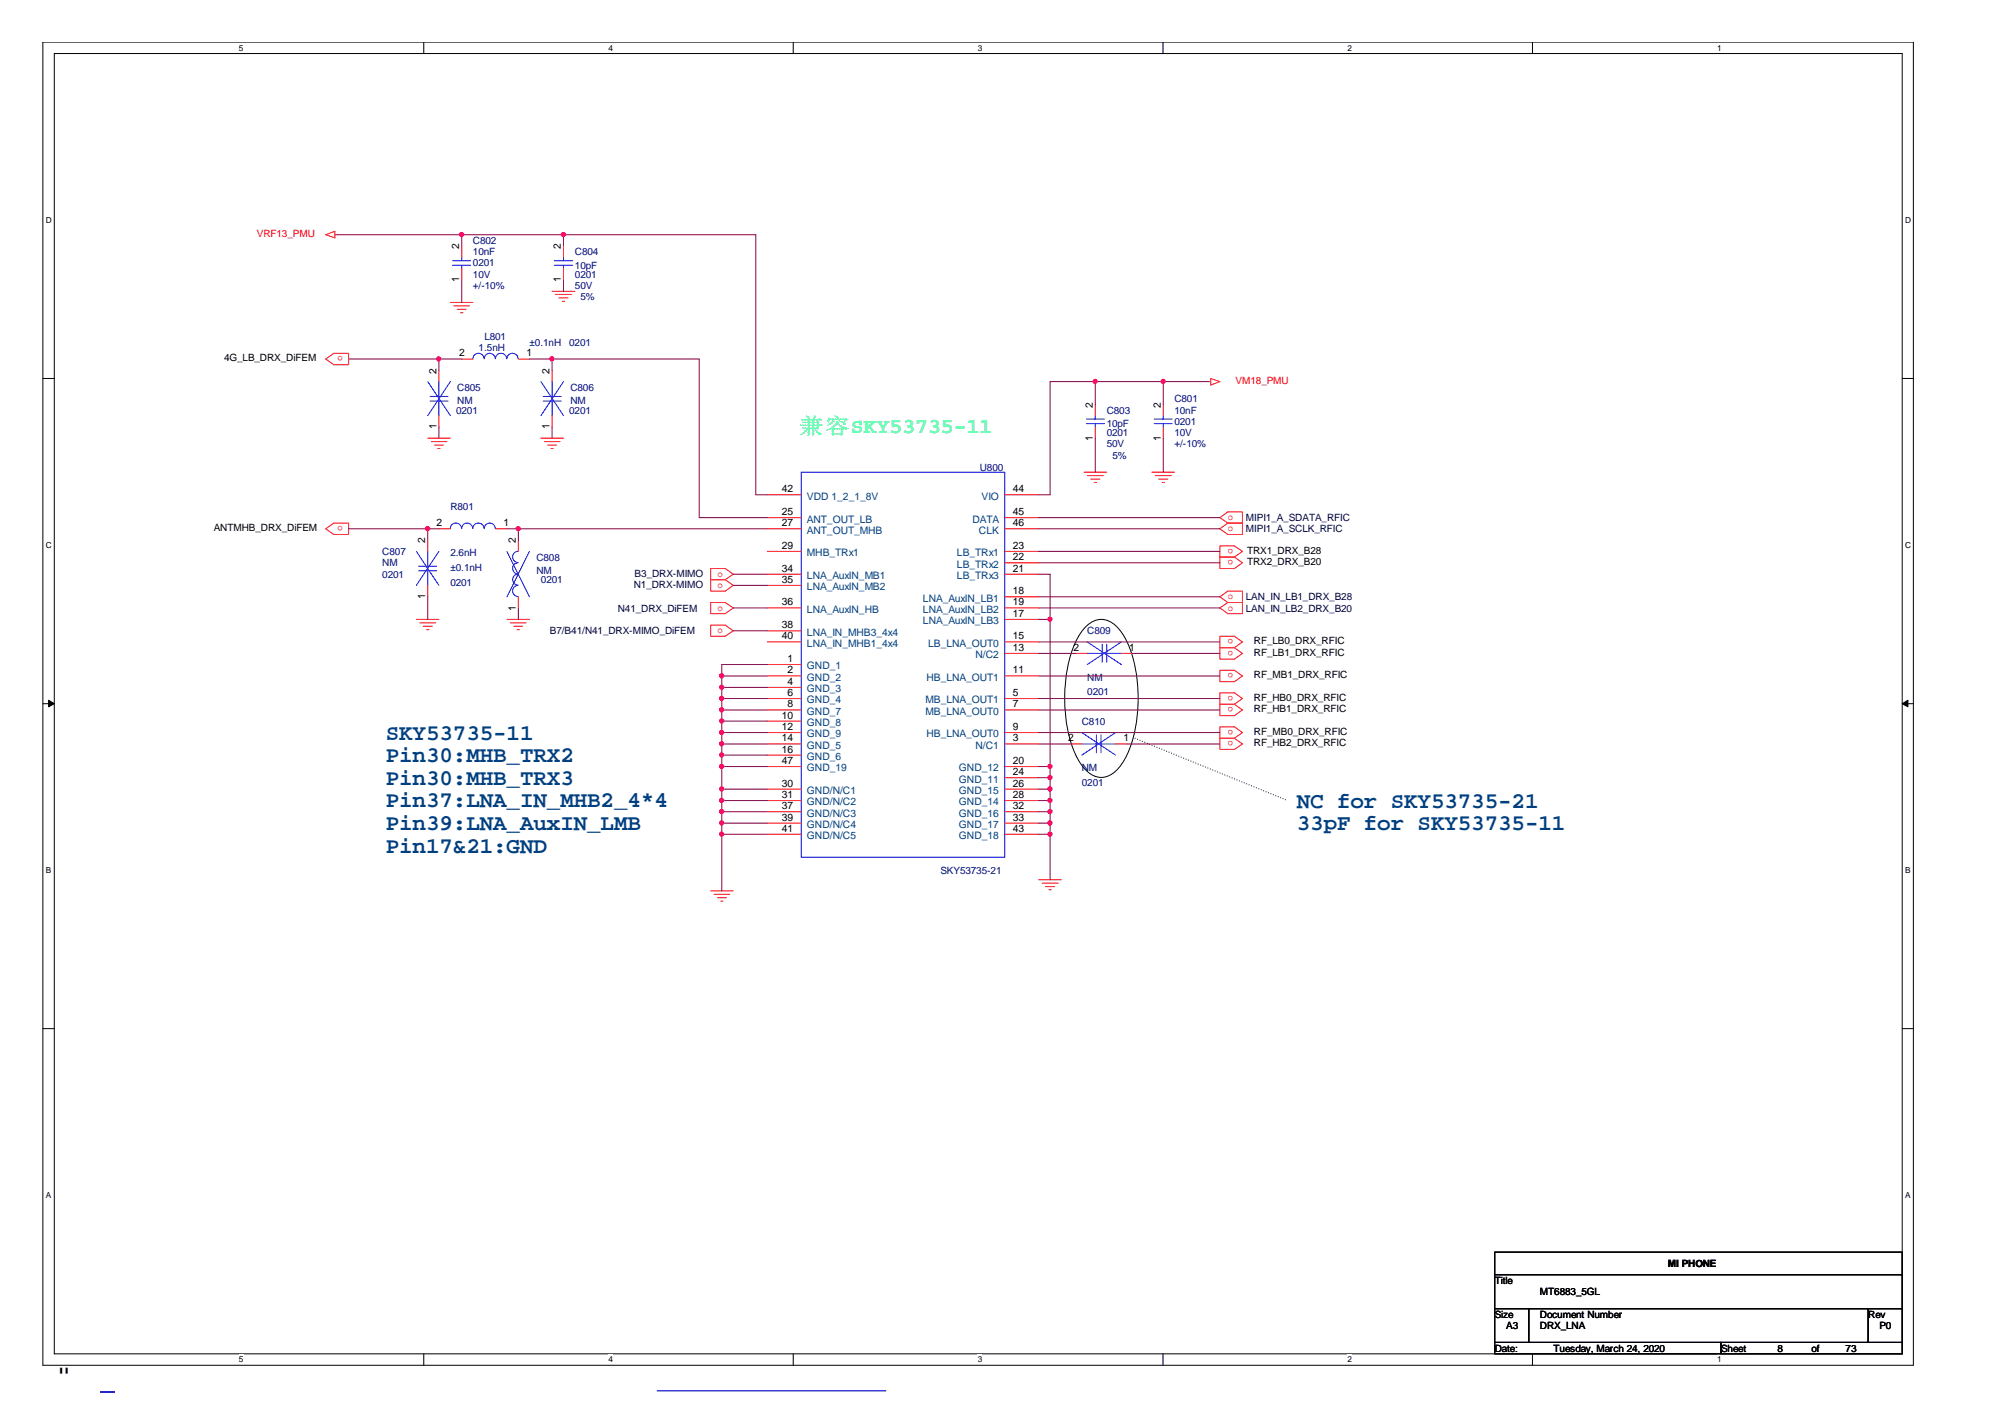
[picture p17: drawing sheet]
<svg xmlns="http://www.w3.org/2000/svg" width="297mm" height="210mm" viewBox="0 0 297 210" stroke-linecap="round" stroke-linejoin="round" font-family="sans-serif">
<defs><g id="words">
<text font-size="4.2" x="8.5" y="205.7">&quot;</text>
<g font-size="3.3" fill="#004080">
<text x="57.1" y="109.6">SKY53735-11</text>
<text x="57.1" y="112.9">Pin30:MHB_TRX2</text>
<text x="57.1" y="116.3">Pin30:MHB_TRX3</text>
<text x="57.1" y="119.6">Pin37:LNA_IN_MHB2_4*4</text>
<text x="192.1" y="119.6">NC for SKY53735-21</text>
<text x="57.1" y="123">Pin39:LNA_AuxIN_LMB</text>
<text x="192.1" y="123">33pF for SKY53735-11</text>
<text x="57.1" y="126.3">Pin17&amp;21:GND</text>
</g>
<text font-size="3.2" fill="#00ff80" x="118.4" y="64.2">兼容SKY53735-11</text>
<g font-size="1.5" fill="#f00">
<text x="38.1" y="35.1">VRF13_PMU</text>
<text x="50.8" y="52.8" transform="rotate(-180 50.8 52.8)">o</text>
<text x="183" y="56.9">VM18_PMU</text>
<text x="50.8" y="77.9" transform="rotate(-180 50.8 77.9)">o</text>
<text x="181.9" y="77.1">o</text>
<text x="181.9" y="78.7">o</text>
<text x="182.7" y="83" transform="rotate(-180 182.7 83)">o</text>
<text x="182.7" y="81.3" transform="rotate(-180 182.7 81.3)">o</text>
<text x="106.3" y="87.1">o</text>
<text x="106.3" y="85.4">o</text>
<text x="181.9" y="88.8">o</text>
<text x="106.3" y="90.5">o</text>
<text x="106.3" y="93.8">o</text>
<text x="181.9" y="90.5">o</text>
<text x="182.7" y="94.7" transform="rotate(-180 182.7 94.7)">o</text>
<text x="182.7" y="96.4" transform="rotate(-180 182.7 96.4)">o</text>
<text x="182.7" y="99.8" transform="rotate(-180 182.7 99.8)">o</text>
<text x="182.7" y="104.8" transform="rotate(-180 182.7 104.8)">o</text>
<text x="182.7" y="103.1" transform="rotate(-180 182.7 103.1)">o</text>
<text x="182.7" y="109.8" transform="rotate(-180 182.7 109.8)">o</text>
<text x="182.7" y="108.1" transform="rotate(-180 182.7 108.1)">o</text>
</g>
<g font-size="1.5">
<text x="68" y="41.8" transform="rotate(-90 68 41.8)">1</text>
<text x="68" y="36.9" transform="rotate(-90 68 36.9)">2</text>
<text x="83.1" y="41.8" transform="rotate(-90 83.1 41.8)">1</text>
<text x="83.1" y="36.9" transform="rotate(-90 83.1 36.9)">2</text>
<text x="33.2" y="53.5">4G_LB_DRX_DiFEM</text>
<text x="68" y="52.8">2</text>
<text x="78" y="52.8">1</text>
<text x="64.6" y="55.3" transform="rotate(-90 64.6 55.3)">2</text>
<text x="81.4" y="55.3" transform="rotate(-90 81.4 55.3)">2</text>
<text x="64.6" y="63.6" transform="rotate(-90 64.6 63.6)">1</text>
<text x="81.4" y="63.6" transform="rotate(-90 81.4 63.6)">1</text>
<text x="161.9" y="65.3" transform="rotate(-90 161.9 65.3)">1</text>
<text x="161.9" y="60.4" transform="rotate(-90 161.9 60.4)">2</text>
<text x="172" y="65.3" transform="rotate(-90 172 65.3)">1</text>
<text x="172" y="60.4" transform="rotate(-90 172 60.4)">2</text>
<text x="64.7" y="77.9">2</text>
<text x="74.6" y="77.9">1</text>
<text x="115.8" y="76.3">25</text>
<text x="115.8" y="77.9">27</text>
<text x="115.8" y="72.9">42</text>
<text x="150" y="72.9">44</text>
<text x="150" y="76.3">45</text>
<text x="150" y="77.9">46</text>
<text x="31.7" y="78.7">ANTMHB_DRX_DiFEM</text>
<text x="63" y="80.5" transform="rotate(-90 63 80.5)">2</text>
<text x="76.4" y="80.5" transform="rotate(-90 76.4 80.5)">2</text>
<text x="115.8" y="81.3">29</text>
<text x="150" y="81.3">23</text>
<text x="150" y="83">22</text>
<text x="184.7" y="83.7">TRX2_DRX_B20</text>
<text x="184.7" y="82.1">TRX1_DRX_B28</text>
<text x="63" y="88.7" transform="rotate(-90 63 88.7)">1</text>
<text x="115.8" y="84.7">34</text>
<text x="115.8" y="86.3">35</text>
<text x="115.8" y="89.7">36</text>
<text x="150" y="84.7">21</text>
<text x="150" y="88">18</text>
<text x="150" y="89.7">19</text>
<text x="76.4" y="90.4" transform="rotate(-90 76.4 90.4)">1</text>
<text x="115.8" y="93.1">38</text>
<text x="115.8" y="94.7">40</text>
<text x="150" y="94.7">15</text>
<text x="150" y="91.4">17</text>
<text x="185.8" y="95.4">RF_LB0_DRX_RFIC</text>
<text x="116.7" y="98.1">1</text>
<text x="116.7" y="99.8">2</text>
<text x="116.7" y="101.4">4</text>
<text x="150" y="99.8">11</text>
<text x="150" y="96.4">13</text>
<text x="159" y="96.4">2</text>
<text x="167.3" y="96.4">1</text>
<text x="185.8" y="97.1">RF_LB1_DRX_RFIC</text>
<text x="185.8" y="100.5">RF_MB1_DRX_RFIC</text>
<text x="115.8" y="106.4">10</text>
<text x="116.7" y="103.1">6</text>
<text x="116.7" y="104.8">8</text>
<text x="150" y="103.1">5</text>
<text x="150" y="104.8">7</text>
<text x="185.8" y="105.5">RF_HB1_DRX_RFIC</text>
<text x="185.8" y="103.8">RF_HB0_DRX_RFIC</text>
<text x="115.8" y="109.8">14</text>
<text x="115.8" y="111.5">16</text>
<text x="115.8" y="108.1">12</text>
<text x="115.8" y="113.2">47</text>
<text x="150" y="109.8">3</text>
<text x="150" y="108.1">9</text>
<text x="150" y="113.2">20</text>
<text x="158.2" y="109.8">2</text>
<text x="166.5" y="109.8">1</text>
<text x="185.8" y="110.5">RF_HB2_DRX_RFIC</text>
<text x="185.8" y="108.9">RF_MB0_DRX_RFIC</text>
<text x="115.8" y="116.5">30</text>
<text x="115.8" y="118.2">31</text>
<text x="115.8" y="119.9">37</text>
<text x="150" y="114.8">24</text>
<text x="150" y="118.2">28</text>
<text x="150" y="116.5">26</text>
<text x="150" y="119.9">32</text>
<text x="115.8" y="121.6">39</text>
<text x="115.8" y="123.2">41</text>
<text x="150" y="121.6">33</text>
<text x="150" y="123.2">43</text>
<text x="221.4" y="190.2">Title</text>
<text x="221.4" y="190.2">T le</text>
<text x="228.1" y="191.8">MT6883_5GL</text>
<text x="229.4" y="191.8">T6883_5GL</text>
<text x="247.1" y="187.6">MI PHONE</text>
<text x="247.1" y="187.6">M</text>
<text x="252.3" y="187.6">NE</text>
<text x="221.4" y="195.2">Size</text>
<text x="221.4" y="195.2">S</text>
<text x="223.1" y="196.9">A3</text>
<text x="228.1" y="195.2">Document Number</text>
<text x="228.1" y="196.9">DRX_LNA</text>
<text x="228.1" y="195.2">Do u</text>
<text x="235.2" y="195.2">N</text>
<text x="239.1" y="195.2">er</text>
<text x="276.8" y="195.2">Rev</text>
<text x="277.8" y="195.2">ev</text>
<text x="278.4" y="196.9">P0</text>
<text x="221.4" y="200.2">Datte:</text>
<text x="221.4" y="200.2">Date:</text>
<text x="221.4" y="200.2">D</text>
<text x="223.7" y="200.2">e:</text>
<text x="230.2" y="200.2">Tuesday, March 24, 2020</text>
<text x="230.2" y="200.2">Tuesday, M rch 24, 2020</text>
<text x="230.2" y="200.2">Tu</text>
<text x="235" y="200.2">y,</text>
<text x="241" y="200.2">24</text>
<text x="255" y="200.2">Sheet</text>
<text x="255" y="200.2">Sh</text>
<text x="263.4" y="200.2">8</text>
<text x="268.4" y="200.2">of</text>
<text x="273.4" y="200.2">73</text>
</g>
<g font-size="1.5" fill="#000080">
<text x="70.1" y="36.1">C802</text>
<text x="70.1" y="37.8">10nF</text>
<text x="70.1" y="39.5">0201</text>
<text x="70.1" y="41.1">10V</text>
<text x="85.2" y="37.8">C804</text>
<text x="85.2" y="39.8">10pF</text>
<text x="85.2" y="41.1">0201</text>
<text x="70.1" y="42.8">+/-10%</text>
<text x="85.2" y="42.8">50V</text>
<text x="86" y="44.5">5%</text>
<text x="70.9" y="52">1.5nH</text>
<text x="71.8" y="50.3">L801</text>
<text x="78.4" y="51.2">±0.1nH</text>
<text x="84.3" y="51.2">0201</text>
<text x="67.7" y="57.9">C805</text>
<text x="67.7" y="59.9">NM</text>
<text x="84.5" y="57.9">C806</text>
<text x="84.5" y="59.9">NM</text>
<text x="174" y="59.6">C801</text>
<text x="67.6" y="61.3">0201</text>
<text x="84.3" y="61.3">0201</text>
<text x="164" y="61.3">C803</text>
<text x="164" y="63.3">10pF</text>
<text x="164" y="64.6">0201</text>
<text x="174" y="61.3">10nF</text>
<text x="174" y="62.9">0201</text>
<text x="174" y="64.6">10V</text>
<text x="145.2" y="69.8">U800</text>
<text x="164" y="66.3">50V</text>
<text x="164.8" y="68">5%</text>
<text x="174" y="66.3">+/-10%</text>
<text x="66.7" y="75.5">R801</text>
<text x="56.6" y="82.2">C807</text>
<text x="56.6" y="83.9">NM</text>
<text x="66.7" y="82.4">2.6nH</text>
<text x="79.5" y="83">C808</text>
<text x="56.6" y="85.6">0201</text>
<text x="66.7" y="84.6">±0.1nH</text>
<text x="66.7" y="86.8">0201</text>
<text x="79.5" y="85.1">NM</text>
<text x="80.1" y="86.4">0201</text>
<text x="161.1" y="94">C809</text>
<text x="161.1" y="100.8">NM</text>
<text x="160.3" y="107.4">C810</text>
<text x="161.1" y="103">0201</text>
<text x="160.3" y="114.2">NM</text>
<text x="160.3" y="116.4">0201</text>
<text x="139.3" y="129.5">SKY53735-21</text>
</g>
<g font-size="1.5" fill="#004080">
<text x="119.5" y="74">VDD 1_2_1_8V</text>
<text x="119.5" y="77.4">ANT_OUT_LB</text>
<text x="144.1" y="77.4">DATA</text>
<text x="145.4" y="74">VIO</text>
<text x="119.5" y="79.1">ANT_OUT_MHB</text>
<text x="119.5" y="82.4">MHB_TRx1</text>
<text x="141.8" y="82.4">LB_TRx1</text>
<text x="145" y="79.1">CLK</text>
<text x="119.5" y="85.8">LNA_AuxIN_MB1</text>
<text x="119.5" y="87.4">LNA_AuxIN_MB2</text>
<text x="136.7" y="89.1">LNA_AuxIN_LB1</text>
<text x="141.8" y="84.1">LB_TRx2</text>
<text x="141.8" y="85.8">LB_TRx3</text>
<text x="119.5" y="90.8">LNA_AuxIN_HB</text>
<text x="119.5" y="94.2">LNA_IN_MHB3_4x4</text>
<text x="119.5" y="95.8">LNA_IN_MHB1_4x4</text>
<text x="136.7" y="90.8">LNA_AuxIN_LB2</text>
<text x="136.7" y="92.5">LNA_AuxIN_LB3</text>
<text x="137.5" y="95.8">LB_LNA_OUT0</text>
<text x="119.5" y="99.2">GND_1</text>
<text x="119.5" y="100.9">GND_2</text>
<text x="137.2" y="100.9">HB_LNA_OUT1</text>
<text x="144.5" y="97.5">N/C2</text>
<text x="119.5" y="102.5">GND_3</text>
<text x="119.5" y="104.2">GND_4</text>
<text x="119.5" y="105.9">GND_7</text>
<text x="119.5" y="107.5">GND_8</text>
<text x="137.1" y="104.2">MB_LNA_OUT1</text>
<text x="137.1" y="105.9">MB_LNA_OUT0</text>
<text x="119.5" y="109.2">GND_9</text>
<text x="119.5" y="110.9">GND_5</text>
<text x="119.5" y="112.6">GND_6</text>
<text x="137.2" y="109.2">HB_LNA_OUT0</text>
<text x="144.5" y="110.9">N/C1</text>
<text x="119.5" y="114.3">GND_19</text>
<text x="119.5" y="117.6">GND/N/C1</text>
<text x="119.5" y="119.3">GND/N/C2</text>
<text x="142.1" y="114.3">GND_12</text>
<text x="142.1" y="115.9">GND_11</text>
<text x="142.1" y="117.6">GND_15</text>
<text x="142.1" y="119.3">GND_14</text>
<text x="119.5" y="121">GND/N/C3</text>
<text x="119.5" y="122.7">GND/N/C4</text>
<text x="119.5" y="124.3">GND/N/C5</text>
<text x="142.1" y="121">GND_16</text>
<text x="142.1" y="122.7">GND_17</text>
<text x="142.1" y="124.3">GND_18</text>
</g>
<g font-size="1.5" fill="#000040">
<text x="184.6" y="77.2">MIPI1_A_SDATA_RFIC</text>
<text x="184.6" y="78.8">MIPI1_A_SCLK_RFIC</text>
<text x="93.9" y="87.1">N1_DRX-MIMO</text>
<text x="94" y="85.4">B3_DRX-MIMO</text>
<text x="184.6" y="88.9">LAN_IN_LB1_DRX_B28</text>
<text x="81.4" y="94">B7/B41/N41_DRX-MIMO_DiFEM</text>
<text x="91.5" y="90.6">N41_DRX_DiFEM</text>
<text x="184.6" y="90.6">LAN_IN_LB2_DRX_B20</text>
</g>
<g font-size="1.2">
<text x="35.4" y="7.5">5</text>
<text x="90.1" y="7.5">4</text>
<text x="144.9" y="7.5">3</text>
<text x="199.6" y="7.5">2</text>
<text x="254.4" y="7.5">1</text>
<text x="6.8" y="33.1">D</text>
<text x="282.2" y="33.1">D</text>
<text x="6.8" y="81.2">C</text>
<text x="282.2" y="81.2">C</text>
<text x="6.8" y="129.4">B</text>
<text x="282.2" y="129.4">B</text>
<text x="6.8" y="177.5">A</text>
<text x="282.2" y="177.5">A</text>
<text x="35.4" y="201.8">5</text>
<text x="90.1" y="201.8">4</text>
<text x="144.9" y="201.8">3</text>
<text x="199.6" y="201.8">2</text>
<text x="254.4" y="201.8">1</text>
</g>
</g></defs>
<path d="M6.3 6.2h277.2v196h-277.2zM8 7.9h273.8v192.6h-273.8z" fill="none" stroke="#000" stroke-width=".15"/>
<g fill="#fff">
<path d="M35.4 6.4h.6v1.4h-.6z"/>
<path d="M35.4 200.7h.6v1.4h-.6z"/>
</g>
<path d="M62.8 6.2v1.7M62.8 200.5v1.7" fill="none" stroke="#000" stroke-width=".15"/>
<g fill="#fff">
<path d="M90.1 6.4h.7v1.4h-.7z"/>
<path d="M90.1 200.7h.7v1.4h-.7z"/>
</g>
<path d="M117.5 6.2v1.7M117.5 200.5v1.7" fill="none" stroke="#000" stroke-width=".15"/>
<g fill="#fff">
<path d="M144.9 6.4h.6v1.4h-.6z"/>
<path d="M144.9 200.7h.6v1.4h-.6z"/>
</g>
<path d="M172.3 6.2v1.7M172.3 200.5v1.7" fill="none" stroke="#000" stroke-width=".15"/>
<g fill="#fff">
<path d="M199.6 6.4h.7v1.4h-.7z"/>
<path d="M199.6 200.7h.7v1.4h-.7z"/>
</g>
<path d="M227 6.2v1.7M227 200.5v1.7" fill="none" stroke="#000" stroke-width=".15"/>
<g fill="#fff">
<path d="M254.4 6.4h.6v1.4h-.6z"/>
<path d="M6.8 31.9h.8v1.4h-.8z"/>
<path d="M254.4 200.7h.6v1.4h-.6z"/>
<path d="M282.2 31.9h.9v1.4h-.9z"/>
<path d="M6.8 80.1h.8v1.4h-.8z"/>
<path d="M282.2 80.1h.9v1.4h-.9z"/>
</g>
<path d="M6.3 56.1h1.7M281.8 56.1h1.7" fill="none" stroke="#000" stroke-width=".15"/>
<g fill="#fff">
<path d="M6.8 128.2h.7v1.4h-.7z"/>
<path d="M282.2 128.2h.8v1.4h-.8z"/>
</g>
<path d="M6.3 104.2h1.7M281.8 104.2h1.7" fill="none" stroke="#000" stroke-width=".15"/>
<g fill="#000" stroke="#000" stroke-width=".15">
<path d="M7.2 103.7l.8 .5-.8 .5z" fill-rule="evenodd"/>
<path d="M281.8 104.2l.9-.5v1z" fill-rule="evenodd"/>
</g>
<g fill="#fff">
<path d="M6.8 176.4h.7v1.4h-.7z"/>
<path d="M282.2 176.4h.8v1.4h-.8z"/>
</g>
<path d="M161 92.7a2.91 2.91 0 0 1 4.3 0 11.6 11.6 0 0 1 2.9 6.2 22.6 22.6 0 0 1-1.2 12.8 6 6 0 0 1-3.1 3.4 3.2 3.2 0 0 1-3.5-1.5 17.3 17.3 0 0 1-2.7-10.2 17.1 17.1 0 0 1 2.7-10.1zM6.3 152.4h1.7M281.8 152.4h1.7M221.4 185.5h60.4v3.3h-60.4zM221.4 188.8h60.4v5.1h-60.4zM221.4 193.9h5.1v5h-5.1zM221.4 198.9h33.6v1.6h-33.6zM226.5 193.9h50.3v5h-50.3zM255 198.9h26.8v1.6h-26.8zM276.8 193.9h5v5h-5z" fill="none" stroke="#000" stroke-width=".15"/>
<path d="M168.1 109.4l22.7 9.2" fill="none" stroke="#000" stroke-width=".15" stroke-dasharray="0 .4"/>
<g fill="none" stroke="#f00" stroke-width=".15">
<path d="M48.3 34.8l1.3-.5v.9zM49.6 34.8h.4M68.4 36.4v1.7M68.4 39.8v1.7M83.5 36.4v1.7M83.5 39.8v1.7M48.3 53.2l1.1-.9h2.2v1.7h-2.2zM65 54.9v1.6M66.7 44.8h3.4M67.2 45.3h2.4M67.7 45.8h1.3M68.2 46.3h.4"/>
<path d="M68.4 53.2h1.7M76.8 53.2h1.6M81.8 43.2h3.4M81.8 54.9v1.6M82.3 43.6h2.4M82.8 44.1h1.4M83.3 44.6h.4M162.3 59.9v1.7M172.3 59.9v1.7M179 56.5h.4M179.4 56.1l1.3 .4-1.3 .5zM48.3 78.3l1.1-.8h2.2v1.7h-2.2z"/>
<path d="M63.4 64.9h3.3M63.9 65.4h2.3M64.4 65.9h1.3M64.9 66.4h.3M65 61.6v1.7M65 78.3h1.7M73.4 78.3h1.7M80.1 64.9h3.4M80.6 65.4h2.4M81.2 65.9h1.3M81.6 66.4h.4M81.8 61.6v1.7"/>
<path d="M113.7 78.3h5M113.7 76.7h5M113.7 73.3h5M148.8 78.3h5.1M148.8 76.7h5.1M148.8 73.3h5.1M160.6 69.9h3.4M161.1 70.5h2.3M161.6 71h1.3M162.1 71.5h.3M162.3 63.3v1.6M170.6 69.9h3.4"/>
<path d="M171.2 70.5h2.3M171.7 71h1.3M172.2 71.5h.3M172.3 63.3v1.6M180.7 76.7l1.2-.9h2.2v1.7h-2.2zM180.7 78.3l1.2-.8h2.2v1.7h-2.2zM61.7 91.8h3.3M62.2 92.3h2.4M62.7 92.8h1.4M63.2 93.3h.3M63.4 80v1.7M63.4 86.7v1.7"/>
<path d="M75.1 91.8h3.3M75.6 92.3h2.3M76.1 92.8h1.3M76.6 93.3h.4M76.8 80v1.7M76.8 88.4v1.7M105.3 89.3h2.1l1.2 .8-1.2 .8h-2.1zM105.3 92.6h2.1l1.2 .8-1.2 .8h-2.1zM105.3 85.9h2.1l1.2 .8-1.2 .9h-2.1zM105.3 84.2h2.1l1.2 .9-1.2 .8h-2.1zM113.7 98.4h5M113.7 95.1h5"/>
<path d="M113.7 81.7h5M113.7 90.1h5M113.7 85.1h5M113.7 86.7h5M113.7 93.4h5M148.8 91.8h5.1M148.8 96.8h5.1M148.8 95.1h5.1M148.8 88.4h5.1M148.8 81.7h5.1M148.8 83.4h5.1M148.8 90.1h5.1"/>
<path d="M148.8 85.1h5.1M159.4 96.8h1.7M166.1 96.8h1.7M180.7 82.5h2.2l1.2 .9-1.2 .8h-2.2zM180.7 80.9h2.2l1.2 .8-1.2 .8h-2.2zM180.7 88.4l1.2-.8h2.2v1.7h-2.2zM180.7 90.1l1.2-.8h2.2v1.6h-2.2zM180.7 94.2h2.2l1.2 .9-1.2 .8h-2.2zM180.7 95.9h2.2l1.2 .9-1.2 .8h-2.2zM180.7 99.3h2.2l1.2 .8-1.2 .9h-2.2zM113.7 110.2h5M113.7 100.1h5"/>
<path d="M113.7 101.8h5M113.7 103.5h5M113.7 111.9h5M113.7 105.2h5M113.7 108.5h5M113.7 106.8h5M113.7 113.6h5M113.7 118.6h5M113.7 116.9h5M148.8 110.2h5.1M148.8 100.1h5.1M148.8 103.5h5.1"/>
<path d="M148.8 105.2h5.1M148.8 108.5h5.1M148.8 115.2h5.1M148.8 113.6h5.1M148.8 118.6h5.1M148.8 116.9h5.1M158.6 110.2h1.7M165.3 110.2h1.7M180.7 109.4h2.2l1.2 .8-1.2 .8h-2.2zM180.7 104.3h2.2l1.2 .9-1.2 .8h-2.2zM180.7 107.7h2.2l1.2 .8-1.2 .9h-2.2zM180.7 102.6h2.2l1.2 .9-1.2 .8h-2.2z"/>
<path d="M105.3 132h3.3M105.8 132.5h2.3M106.3 133h1.3M106.8 133.5h.3M113.7 120.2h5M113.7 121.9h5M113.7 123.6h5M148.8 120.2h5.1M148.8 121.9h5.1M148.8 123.6h5.1M153.9 130.3h3.3M154.4 130.8h2.4"/>
<path d="M154.9 131.3h1.4M155.4 131.8h.3"/>
</g>
<g fill="none" stroke="#00f" stroke-width=".15">
<path d="M67.1 39.3h2.6M67.1 38.6h2.6M68.4 38.1v.5M68.4 39.3v.5M82.1 39.3h2.7M82.1 38.6h2.7M83.5 38.1v.5M83.5 39.3v.5M63.4 56.5l3.3 5.1M63.7 59.4h2.7M63.7 58.7h2.7M65 56.5v2.2"/>
<path d="M65 59.4v2.2M66.7 56.5l-3.3 5.1M70.1 53.1a.83 .83 0 0 1 .8-.8 .83 .83 0 0 1 .8 .8M71.8 53.1a.8 .8 0 0 1 .8-.8 .8 .8 0 0 1 .8 .8M73.4 53.1a.83 .83 0 0 1 .8-.8 .83 .83 0 0 1 .9 .8M75.1 53.1a.83 .83 0 0 1 .8-.8 .83 .83 0 0 1 .9 .8M80.1 56.5l3.4 5.1M80.5 59.4h2.6M80.5 58.7h2.6M81.8 56.5v2.2M81.8 59.4v2.2M83.5 56.5l-3.4 5.1"/>
<path d="M66.7 78.3a.83 .83 0 0 1 .8-.8 .83 .83 0 0 1 .9 .8M68.4 78.3a.8 .8 0 0 1 .8-.8 .8 .8 0 0 1 .8 .8M70.1 78.3a.83 .83 0 0 1 .8-.8 .83 .83 0 0 1 .8 .8M71.8 78.3a.8 .8 0 0 1 .8-.8 .8 .8 0 0 1 .8 .8M118.7 69.9h30.1v57.1h-30.1zM161 62.8h2.6M161 62.1h2.6M162.3 61.6v.5M162.3 62.8v.5M171 62.8h2.7M171 62.1h2.7M172.3 61.6v.5"/>
<path d="M172.3 62.8v.5M61.7 81.7l3.3 5M62 84.6h2.7M62 83.9h2.7M63.4 81.7v2.2M63.4 84.6v2.1M65 81.7l-3.3 5M75.1 81.7l3.3 6.7M76.8 86.7a.83 .83 0 0 0-.9 .8 .83 .83 0 0 0 .9 .9M76.8 85.1a.8 .8 0 0 0-.9 .8 .8 .8 0 0 0 .9 .8M76.8 83.4a.83 .83 0 0 0-.9 .8 .83 .83 0 0 0 .9 .8M76.8 81.7a.83 .83 0 0 0-.9 .8 .83 .83 0 0 0 .9 .8"/>
<path d="M78.4 81.7l-3.3 6.7M161.1 96.8h2.2M161.1 95.1l5 3.3M163.3 95.4v2.7M164 95.4v2.7M164 96.8h2.1M166.1 95.1l-5 3.3M160.3 110.2h2.1M160.3 108.5l5 3.4M162.4 108.9v2.6M163.1 108.9v2.6M163.1 110.2h2.2"/>
<path d="M165.3 108.5l-5 3.4"/>
</g>
<g fill="none" stroke="#800040" stroke-width=".15">
<path d="M50 34.8h62v38.5h1.7M68.4 34.8v1.6M83.5 34.8v1.6M51.6 53.2h16.8M65 53.2v1.7M68.4 41.5v3.3M78.4 53.2h25.2v23.5h10.1M81.8 53.2v1.7M83.5 41.5v1.7M162.3 56.5v3.4M172.3 56.5v3.4M179 56.5h-23.4v16.8h-1.7"/>
<path d="M51.6 78.3h13.4M63.4 78.3v1.7M65 63.3v1.6M75.1 78.3h38.6M76.8 78.3v1.7M81.8 63.3v1.6M153.9 78.3h26.8M153.9 76.7h26.8M162.3 64.9v5M172.3 64.9v5M63.4 88.4v3.4M76.8 90.1v1.7"/>
<path d="M108.6 90.1h5.1M108.6 93.4h5.1M108.6 85.1h5.1M108.6 86.7h5.1M113.7 98.4h-6.8v33.6M153.9 90.1h26.8M153.9 95.1h26.8M153.9 96.8h5.5M153.9 85.1h1.7v45.2M153.9 81.7h26.8M153.9 83.4h26.8M153.9 88.4h26.8"/>
<path d="M153.9 91.8h1.7M167.8 96.8h12.9M106.9 100.1h6.8M106.9 103.5h6.8M106.9 105.2h6.8M106.9 108.5h6.8M106.9 110.2h6.8M106.9 113.6h6.8M106.9 116.9h6.8M106.9 118.6h6.8M106.9 101.8h6.8M106.9 106.8h6.8"/>
<path d="M106.9 111.9h6.8M153.9 100.1h26.8M153.9 103.5h26.8M153.9 105.2h26.8M153.9 108.5h26.8M153.9 110.2h4.7M153.9 113.6h1.7M153.9 115.2h1.7M153.9 116.9h1.7M153.9 118.6h1.7M167 110.2h13.7M106.9 120.2h6.8"/>
<path d="M106.9 121.9h6.8M106.9 123.6h6.8M153.9 120.2h1.7M153.9 121.9h1.7M153.9 123.6h1.7"/>
</g>
<g fill="#f0f" stroke="#f0f" stroke-width=".15">
<circle cx="83.5" cy="34.7" r=".32"/>
<circle cx="68.4" cy="34.7" r=".32"/>
<circle cx="65" cy="53.2" r=".32"/>
<circle cx="63.3" cy="78.3" r=".32"/>
<circle cx="155.6" cy="115.2" r=".32"/>
<circle cx="155.6" cy="118.6" r=".32"/>
<circle cx="155.6" cy="116.9" r=".32"/>
<circle cx="155.6" cy="120.2" r=".32"/>
<circle cx="155.6" cy="121.9" r=".32"/>
<circle cx="155.6" cy="123.6" r=".32"/>
<circle cx="81.8" cy="53.2" r=".32"/>
<circle cx="106.9" cy="100.1" r=".32"/>
<circle cx="106.9" cy="101.8" r=".32"/>
<circle cx="106.9" cy="103.5" r=".32"/>
<circle cx="106.9" cy="105.1" r=".32"/>
<circle cx="106.9" cy="106.8" r=".32"/>
<circle cx="106.9" cy="108.5" r=".32"/>
<circle cx="106.9" cy="110.2" r=".32"/>
<circle cx="106.9" cy="111.8" r=".32"/>
<circle cx="106.9" cy="113.5" r=".32"/>
<circle cx="106.9" cy="116.9" r=".32"/>
<circle cx="106.9" cy="118.6" r=".32"/>
<circle cx="106.9" cy="120.2" r=".32"/>
<circle cx="106.9" cy="121.9" r=".32"/>
<circle cx="106.9" cy="123.6" r=".32"/>
<circle cx="155.6" cy="91.7" r=".32"/>
<circle cx="155.6" cy="113.5" r=".32"/>
<circle cx="172.3" cy="56.5" r=".32"/>
<circle cx="162.2" cy="56.5" r=".32"/>
<circle cx="76.8" cy="78.3" r=".32"/>
</g>
<path d="M14.8 206.2h2.1" fill="none" stroke="#00f" stroke-width=".21"/>
<path d="M97.4 206h33.8" fill="none" stroke="#00f" stroke-width=".18"/>
<use href="#words"/>
</svg>
